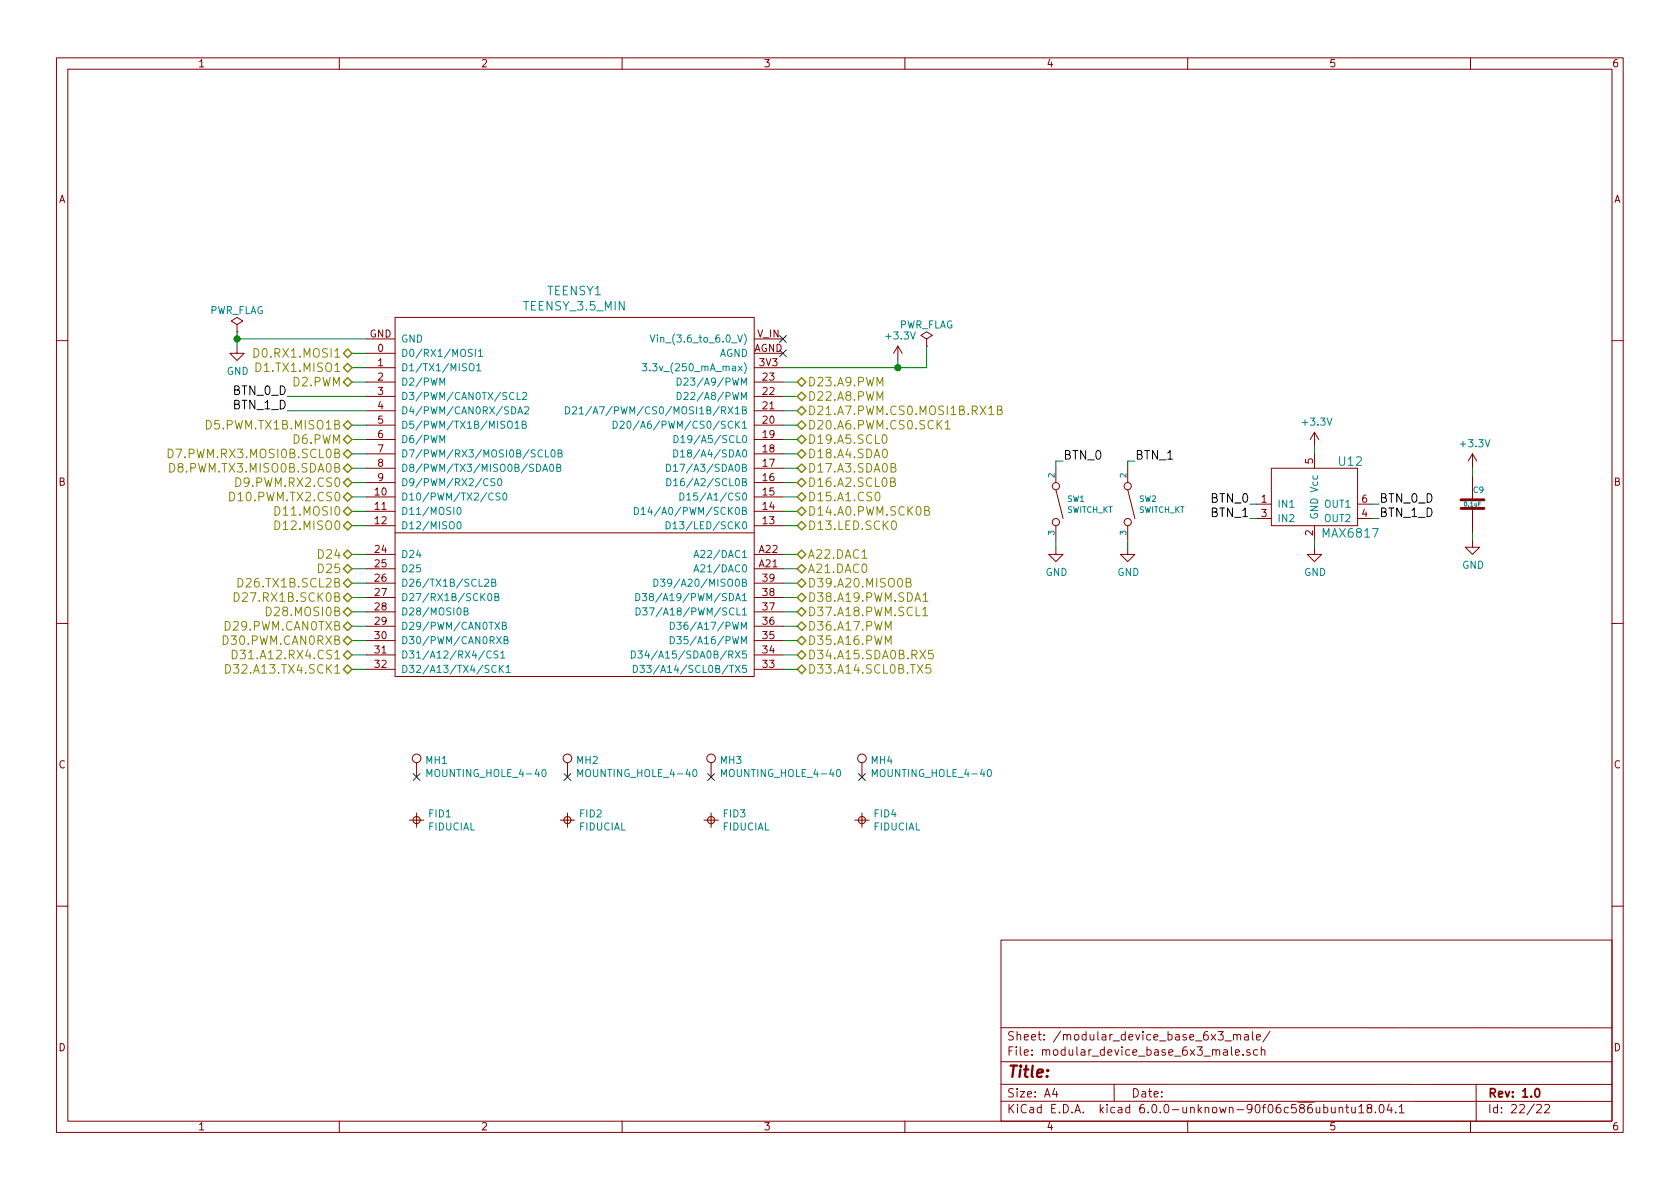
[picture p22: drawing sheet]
EESchema Schematic File Version 5
EELAYER 29 0
EELAYER END
$Descr A4 11693 8268
encoding utf-8
Sheet 22 22
Title ""
Date ""
Rev "1.0"
Comp ""
Comment1 ""
Comment2 ""
Comment3 ""
Comment4 ""
$EndDescr
Wire Wire Line
	2450 2450 2550 2450
Wire Wire Line
	2450 2550 2550 2550
Wire Wire Line
	2450 2650 2550 2650
Wire Wire Line
	2450 2950 2550 2950
Wire Wire Line
	2450 3050 2550 3050
Wire Wire Line
	2450 3150 2550 3150
Wire Wire Line
	2450 3250 2550 3250
Wire Wire Line
	2450 3350 2550 3350
Wire Wire Line
	2450 3450 2550 3450
Wire Wire Line
	2450 3550 2550 3550
Wire Wire Line
	2450 3650 2550 3650
Wire Wire Line
	2450 3850 2550 3850
Wire Wire Line
	2450 3950 2550 3950
Wire Wire Line
	2450 4050 2550 4050
Wire Wire Line
	2450 4150 2550 4150
Wire Wire Line
	2450 4250 2550 4250
Wire Wire Line
	2450 4350 2550 4350
Wire Wire Line
	2450 4450 2550 4450
Wire Wire Line
	2450 4550 2550 4550
Wire Wire Line
	2450 4650 2550 4650
Text HLabel 2450 2450 0    60   BiDi ~ 0
D0.RX1.MOSI1
Text HLabel 2450 2550 0    60   BiDi ~ 0
D1.TX1.MISO1
Text HLabel 2450 2650 0    60   BiDi ~ 0
D2.PWM
Text HLabel 2450 2950 0    60   BiDi ~ 0
D5.PWM.TX1B.MISO1B
Text HLabel 2450 3050 0    60   BiDi ~ 0
D6.PWM
Text HLabel 2450 3150 0    60   BiDi ~ 0
D7.PWM.RX3.MOSI0B.SCL0B
Text HLabel 2450 3250 0    60   BiDi ~ 0
D8.PWM.TX3.MISO0B.SDA0B
Text HLabel 2450 3350 0    60   BiDi ~ 0
D9.PWM.RX2.CS0
Text HLabel 2450 3450 0    60   BiDi ~ 0
D10.PWM.TX2.CS0
Text HLabel 2450 3550 0    60   BiDi ~ 0
D11.MOSI0
Text HLabel 2450 3650 0    60   BiDi ~ 0
D12.MISO0
Text HLabel 2450 3850 0    60   BiDi ~ 0
D24
Text HLabel 2450 3950 0    60   BiDi ~ 0
D25
Text HLabel 2450 4050 0    60   BiDi ~ 0
D26.TX1B.SCL2B
Text HLabel 2450 4150 0    60   BiDi ~ 0
D27.RX1B.SCK0B
Text HLabel 2450 4250 0    60   BiDi ~ 0
D28.MOSI0B
Text HLabel 2450 4350 0    60   BiDi ~ 0
D29.PWM.CAN0TXB
Text HLabel 2450 4450 0    60   BiDi ~ 0
D30.PWM.CAN0RXB
Text HLabel 2450 4550 0    60   BiDi ~ 0
D31.A12.RX4.CS1
Text HLabel 2450 4650 0    60   BiDi ~ 0
D32.A13.TX4.SCK1
Wire Wire Line
	5450 3350 5550 3350
Wire Wire Line
	5450 2650 5550 2650
Wire Wire Line
	5450 2850 5550 2850
Wire Wire Line
	5450 3550 5550 3550
Text HLabel 5550 2950 2    60   BiDi ~ 0
D20.A6.PWM.CS0.SCK1
Text HLabel 5550 4250 2    60   BiDi ~ 0
D37.A18.PWM.SCL1
Text HLabel 5550 3650 2    60   BiDi ~ 0
D13.LED.SCK0
Text HLabel 5550 3050 2    60   BiDi ~ 0
D19.A5.SCL0
Text HLabel 5550 3250 2    60   BiDi ~ 0
D17.A3.SDA0B
Text HLabel 5550 3350 2    60   BiDi ~ 0
D16.A2.SCL0B
Text HLabel 5550 3450 2    60   BiDi ~ 0
D15.A1.CS0
Text HLabel 5550 4350 2    60   BiDi ~ 0
D36.A17.PWM
Wire Wire Line
	5450 4150 5550 4150
Wire Wire Line
	5450 3150 5550 3150
Text HLabel 5550 4550 2    60   BiDi ~ 0
D34.A15.SDA0B.RX5
Text HLabel 5550 4650 2    60   BiDi ~ 0
D33.A14.SCL0B.TX5
Text HLabel 5550 4450 2    60   BiDi ~ 0
D35.A16.PWM
Wire Wire Line
	5450 2950 5550 2950
Wire Wire Line
	5450 4350 5550 4350
Wire Wire Line
	5450 3650 5550 3650
Wire Wire Line
	5450 2750 5550 2750
Wire Wire Line
	5450 4050 5550 4050
Text HLabel 5550 3550 2    60   BiDi ~ 0
D14.A0.PWM.SCK0B
Wire Wire Line
	5450 3950 5550 3950
Wire Wire Line
	5450 4250 5550 4250
Wire Wire Line
	5450 4550 5550 4550
Wire Wire Line
	5450 3450 5550 3450
Wire Wire Line
	5450 4650 5550 4650
Text HLabel 5550 2750 2    60   BiDi ~ 0
D22.A8.PWM
Text HLabel 5550 2650 2    60   BiDi ~ 0
D23.A9.PWM
Text HLabel 5550 3150 2    60   BiDi ~ 0
D18.A4.SDA0
Text HLabel 5550 2850 2    60   BiDi ~ 0
D21.A7.PWM.CS0.MOSI1B.RX1B
Wire Wire Line
	5450 3850 5550 3850
Text HLabel 5550 3850 2    60   BiDi ~ 0
A22.DAC1
Text HLabel 5550 3950 2    60   BiDi ~ 0
A21.DAC0
Text HLabel 5550 4050 2    60   BiDi ~ 0
D39.A20.MISO0B
Text HLabel 5550 4150 2    60   BiDi ~ 0
D38.A19.PWM.SDA1
Wire Wire Line
	5450 3050 5550 3050
Wire Wire Line
	5450 3250 5550 3250
Wire Wire Line
	5450 4450 5550 4450
$Comp
L backlight_controller_6x3:MOUNTING_HOLE_4-40 MH1
U 1 1
P 2900 5400
F 0 "MH1" H 2958 5518 50  0000 L CNN
F 1 "MOUNTING_HOLE_4-40" H 2958 5427 50  0000 L CNN
F 2 "backlight_controller_6x3:MOUNTING_HOLE_4-40" H 3100 5400 50  0001 C CNN
F 3 "" H 3100 5400 50  0001 C CNN
	1    2900 5400
	1    0    0    -1  
$EndComp
$Comp
L backlight_controller_6x3:MOUNTING_HOLE_4-40 MH2
U 1 1
P 3950 5400
F 0 "MH2" H 4008 5518 50  0000 L CNN
F 1 "MOUNTING_HOLE_4-40" H 4008 5427 50  0000 L CNN
F 2 "backlight_controller_6x3:MOUNTING_HOLE_4-40" H 4150 5400 50  0001 C CNN
F 3 "" H 4150 5400 50  0001 C CNN
	1    3950 5400
	1    0    0    -1  
$EndComp
$Comp
L backlight_controller_6x3:MOUNTING_HOLE_4-40 MH4
U 1 1
P 6000 5400
F 0 "MH4" H 6058 5518 50  0000 L CNN
F 1 "MOUNTING_HOLE_4-40" H 6058 5427 50  0000 L CNN
F 2 "backlight_controller_6x3:MOUNTING_HOLE_4-40" H 6200 5400 50  0001 C CNN
F 3 "" H 6200 5400 50  0001 C CNN
	1    6000 5400
	1    0    0    -1  
$EndComp
$Comp
L backlight_controller_6x3:MOUNTING_HOLE_4-40 MH3
U 1 1
P 4950 5400
F 0 "MH3" H 5008 5518 50  0000 L CNN
F 1 "MOUNTING_HOLE_4-40" H 5008 5427 50  0000 L CNN
F 2 "backlight_controller_6x3:MOUNTING_HOLE_4-40" H 5150 5400 50  0001 C CNN
F 3 "" H 5150 5400 50  0001 C CNN
	1    4950 5400
	1    0    0    -1  
$EndComp
NoConn ~ 2900 5400
NoConn ~ 3950 5400
NoConn ~ 4950 5400
NoConn ~ 6000 5400
$Comp
L backlight_controller_6x3:FIDUCIAL FID1
U 1 1
P 2900 5700
F 0 "FID1" H 2978 5746 50  0000 L CNN
F 1 "FIDUCIAL" H 2978 5655 50  0000 L CNN
F 2 "backlight_controller_6x3:FIDUCIAL" H 3100 5700 50  0001 C CNN
F 3 "" H 3100 5700 50  0001 C CNN
	1    2900 5700
	1    0    0    -1  
$EndComp
$Comp
L backlight_controller_6x3:FIDUCIAL FID2
U 1 1
P 3950 5700
F 0 "FID2" H 4028 5746 50  0000 L CNN
F 1 "FIDUCIAL" H 4028 5655 50  0000 L CNN
F 2 "backlight_controller_6x3:FIDUCIAL" H 4150 5700 50  0001 C CNN
F 3 "" H 4150 5700 50  0001 C CNN
	1    3950 5700
	1    0    0    -1  
$EndComp
$Comp
L backlight_controller_6x3:FIDUCIAL FID3
U 1 1
P 4950 5700
F 0 "FID3" H 5028 5746 50  0000 L CNN
F 1 "FIDUCIAL" H 5028 5655 50  0000 L CNN
F 2 "backlight_controller_6x3:FIDUCIAL" H 5150 5700 50  0001 C CNN
F 3 "" H 5150 5700 50  0001 C CNN
	1    4950 5700
	1    0    0    -1  
$EndComp
$Comp
L backlight_controller_6x3:FIDUCIAL FID4
U 1 1
P 6000 5700
F 0 "FID4" H 6078 5746 50  0000 L CNN
F 1 "FIDUCIAL" H 6078 5655 50  0000 L CNN
F 2 "backlight_controller_6x3:FIDUCIAL" H 6200 5700 50  0001 C CNN
F 3 "" H 6200 5700 50  0001 C CNN
	1    6000 5700
	1    0    0    -1  
$EndComp
$Comp
L backlight_controller_6x3:TEENSY_3.5_MIN TEENSY1
U 1 1
P 4000 3000
F 0 "TEENSY1" H 4000 3987 60  0000 C CNN
F 1 "TEENSY_3.5_MIN" H 4000 3881 60  0000 C CNN
F 2 "backlight_controller_6x3:TEENSY_3.5_MIN" H 4000 4050 60  0001 C CNN
F 3 "" H 4050 5750 60  0000 C CNN
F 4 "TEENSY 3.5 HDRS K64 EVAL BRD" H 4000 4350 60  0001 C CNN "Description"
F 5 "SparkFun Electronics" H 4000 3000 60  0001 C CNN "Manufacturer"
F 6 "DEV-14056" H 4000 3000 60  0001 C CNN "Manufacturer Part Number"
F 7 "Digi-Key" H 4000 4150 60  0001 C CNN "Vendor"
F 8 "1568-1464-ND" H 4000 4250 60  0001 C CNN "Vendor Part Number"
	1    4000 3000
	1    0    0    -1  
$EndComp
NoConn ~ 5450 2350
$Comp
L backlight_controller_6x3:SWITCH_KT SW1
U 1 1
P 7350 3500
F 0 "SW1" V 7312 3577 40  0000 L CNN
F 1 "SWITCH_KT" V 7388 3577 40  0000 L CNN
F 2 "backlight_controller_6x3:SWITCH_KT" H 7250 3300 60  0001 C CNN
F 3 "" H 7350 3450 60  0000 C CNN
F 4 "SWITCH TACTILE SPST-NO 1VA 32V" H 7650 3900 60  0001 C CNN "Description"
F 5 "C&K" H 7350 3500 60  0001 C CNN "Manufacturer"
F 6 "KT11P4SM34LFS" H 7350 3500 60  0001 C CNN "Manufacturer Part Number"
F 7 "Digi-Key" H 7450 3700 60  0001 C CNN "Vendor"
F 8 "CKN1860CT-ND" H 7550 3800 60  0001 C CNN "Vendor Part Number"
	1    7350 3500
	0    1    1    0   
$EndComp
$Comp
L power:GND #PWR083
U 1 1
P 7350 3800
F 0 "#PWR083" H 6650 2550 50  0001 C CNN
F 1 "GND" H 7355 3627 50  0000 C CNN
F 2 "" H 6650 2800 50  0001 C CNN
F 3 "" H 6650 2800 50  0001 C CNN
	1    7350 3800
	1    0    0    -1  
$EndComp
$Comp
L power:PWR_FLAG #FLG07
U 1 1
P 1650 2300
F 0 "#FLG07" H 1100 1775 50  0001 C CNN
F 1 "PWR_FLAG" H 1650 2450 50  0000 C CNN
F 2 "" H 1100 1700 50  0001 C CNN
F 3 "" H 1100 1700 50  0001 C CNN
	1    1650 2300
	1    0    0    -1  
$EndComp
NoConn ~ 5450 2450
$Comp
L power:GND #PWR078
U 1 1
P 1650 2400
F 0 "#PWR078" H 950 1150 50  0001 C CNN
F 1 "GND" H 1655 2227 50  0000 C CNN
F 2 "" H 950 1400 50  0001 C CNN
F 3 "" H 950 1400 50  0001 C CNN
	1    1650 2400
	1    0    0    -1  
$EndComp
Wire Wire Line
	1650 2300 1650 2350
Wire Wire Line
	1650 2350 2550 2350
Connection ~ 1650 2350
Wire Wire Line
	1650 2350 1650 2400
$Comp
L power:+3.3V #PWR079
U 1 1
P 6250 2500
F 0 "#PWR079" H 6250 2350 50  0001 C CNN
F 1 "+3.3V" H 6265 2673 50  0000 C CNN
F 2 "" H 6250 2500 50  0001 C CNN
F 3 "" H 6250 2500 50  0001 C CNN
	1    6250 2500
	1    0    0    -1  
$EndComp
$Comp
L power:PWR_FLAG #FLG08
U 1 1
P 6450 2400
F 0 "#FLG08" H 5900 1875 50  0001 C CNN
F 1 "PWR_FLAG" H 6450 2550 50  0000 C CNN
F 2 "" H 5900 1800 50  0001 C CNN
F 3 "" H 5900 1800 50  0001 C CNN
	1    6450 2400
	1    0    0    -1  
$EndComp
Wire Wire Line
	5450 2550 6250 2550
Wire Wire Line
	6450 2550 6450 2400
Wire Wire Line
	6250 2500 6250 2550
Connection ~ 6250 2550
Wire Wire Line
	6250 2550 6450 2550
Wire Wire Line
	7350 3250 7350 3200
Wire Wire Line
	7350 3200 7400 3200
Text Label 7400 3200 0    60   ~ 0
BTN_0
Text Label 2000 2750 2    60   ~ 0
BTN_0_D
Wire Wire Line
	2000 2750 2550 2750
Wire Wire Line
	7350 3750 7350 3800
Wire Wire Line
	7850 3200 7900 3200
Wire Wire Line
	7850 3250 7850 3200
Wire Wire Line
	7850 3750 7850 3800
$Comp
L power:GND #PWR084
U 1 1
P 7850 3800
F 0 "#PWR084" H 7150 2550 50  0001 C CNN
F 1 "GND" H 7855 3627 50  0000 C CNN
F 2 "" H 7150 2800 50  0001 C CNN
F 3 "" H 7150 2800 50  0001 C CNN
	1    7850 3800
	1    0    0    -1  
$EndComp
Text Label 7900 3200 0    60   ~ 0
BTN_1
$Comp
L backlight_controller_6x3:SWITCH_KT SW2
U 1 1
P 7850 3500
F 0 "SW2" V 7812 3577 40  0000 L CNN
F 1 "SWITCH_KT" V 7888 3577 40  0000 L CNN
F 2 "backlight_controller_6x3:SWITCH_KT" H 7750 3300 60  0001 C CNN
F 3 "" H 7850 3450 60  0000 C CNN
F 4 "SWITCH TACTILE SPST-NO 1VA 32V" H 8150 3900 60  0001 C CNN "Description"
F 5 "C&K" H 7850 3500 60  0001 C CNN "Manufacturer"
F 6 "KT11P4SM34LFS" H 7850 3500 60  0001 C CNN "Manufacturer Part Number"
F 7 "Digi-Key" H 7950 3700 60  0001 C CNN "Vendor"
F 8 "CKN1860CT-ND" H 8050 3800 60  0001 C CNN "Vendor Part Number"
	1    7850 3500
	0    1    1    0   
$EndComp
Text Label 2000 2850 2    60   ~ 0
BTN_1_D
Wire Wire Line
	2000 2850 2550 2850
$Comp
L backlight_controller_6x3:MAX6817 U12
U 1 1
P 9150 3450
F 0 "U12" H 9400 3700 60  0000 C CNN
F 1 "MAX6817" H 9400 3200 60  0000 C CNN
F 2 "backlight_controller_6x3:MAX6817" H 9150 2700 60  0001 C CNN
F 3 "" H 9150 3450 60  0000 C CNN
F 4 "IC DEBOUNCER SWITCH DUAL" H 9150 2800 60  0001 C CNN "Description"
F 5 "SOT-23-6" H 9150 3450 60  0001 C CNN "Package"
F 6 "Maxim Integrated" H 9150 3450 60  0001 C CNN "Manufacturer"
F 7 "MAX6817EUT+T" H 9150 3450 60  0001 C CNN "Manufacturer Part Number"
F 8 "Digi-Key" H 9150 2500 60  0001 C CNN "Vendor"
F 9 "MAX6817EUT+TCT-ND" H 9150 2600 60  0001 C CNN "Vendor Part Number"
	1    9150 3450
	1    0    0    -1  
$EndComp
$Comp
L power:+3.3V #PWR080
U 1 1
P 9150 3100
F 0 "#PWR080" H 9150 2950 50  0001 C CNN
F 1 "+3.3V" H 9165 3273 50  0000 C CNN
F 2 "" H 9150 3100 50  0001 C CNN
F 3 "" H 9150 3100 50  0001 C CNN
	1    9150 3100
	1    0    0    -1  
$EndComp
$Comp
L power:GND #PWR085
U 1 1
P 9150 3800
F 0 "#PWR085" H 8450 2550 50  0001 C CNN
F 1 "GND" H 9155 3627 50  0000 C CNN
F 2 "" H 8450 2800 50  0001 C CNN
F 3 "" H 8450 2800 50  0001 C CNN
	1    9150 3800
	1    0    0    -1  
$EndComp
Wire Wire Line
	8750 3500 8700 3500
Wire Wire Line
	8750 3600 8700 3600
Wire Wire Line
	9550 3500 9600 3500
Wire Wire Line
	9550 3600 9600 3600
Text Label 8700 3500 2    60   ~ 0
BTN_0
Text Label 8700 3600 2    60   ~ 0
BTN_1
Text Label 9600 3500 0    60   ~ 0
BTN_0_D
Text Label 9600 3600 0    60   ~ 0
BTN_1_D
Wire Wire Line
	9150 3100 9150 3150
Wire Wire Line
	9150 3750 9150 3800
$Comp
L backlight_controller_6x3:0.1uF C9
U 1 1
P 10250 3500
F 0 "C9" H 10250 3600 40  0000 L CNN
F 1 "0.1uF" H 10250 3500 30  0000 C CNN
F 2 "backlight_controller_6x3:SM0805" H 10288 3350 30  0001 C CNN
F 3 "" H 10250 3500 60  0001 C CNN
F 4 "CAP CER 0.1UF 50V X7R" H 10550 3900 60  0001 C CNN "Description"
F 5 "0805 (2012 Metric)" H 10250 3500 60  0001 C CNN "Package"
F 6 "KEMET" H 10250 3500 60  0001 C CNN "Manufacturer"
F 7 "C0805T104K5RAL7800" H 10250 3500 60  0001 C CNN "Manufacturer Part Number"
F 8 "Digi-Key" H 10250 3500 60  0001 C CNN "Vendor"
F 9 "399-14636-1-ND" H 10250 3500 60  0001 C CNN "Vendor Part Number"
	1    10250 3500
	1    0    0    -1  
$EndComp
$Comp
L power:+3.3V #PWR081
U 1 1
P 10250 3250
F 0 "#PWR081" H 10250 3100 50  0001 C CNN
F 1 "+3.3V" H 10265 3423 50  0000 C CNN
F 2 "" H 10250 3250 50  0001 C CNN
F 3 "" H 10250 3250 50  0001 C CNN
	1    10250 3250
	1    0    0    -1  
$EndComp
$Comp
L power:GND #PWR082
U 1 1
P 10250 3750
F 0 "#PWR082" H 9550 2500 50  0001 C CNN
F 1 "GND" H 10255 3577 50  0000 C CNN
F 2 "" H 9550 2750 50  0001 C CNN
F 3 "" H 9550 2750 50  0001 C CNN
	1    10250 3750
	1    0    0    -1  
$EndComp
Wire Wire Line
	10250 3300 10250 3250
Wire Wire Line
	10250 3750 10250 3700
$EndSCHEMATC
